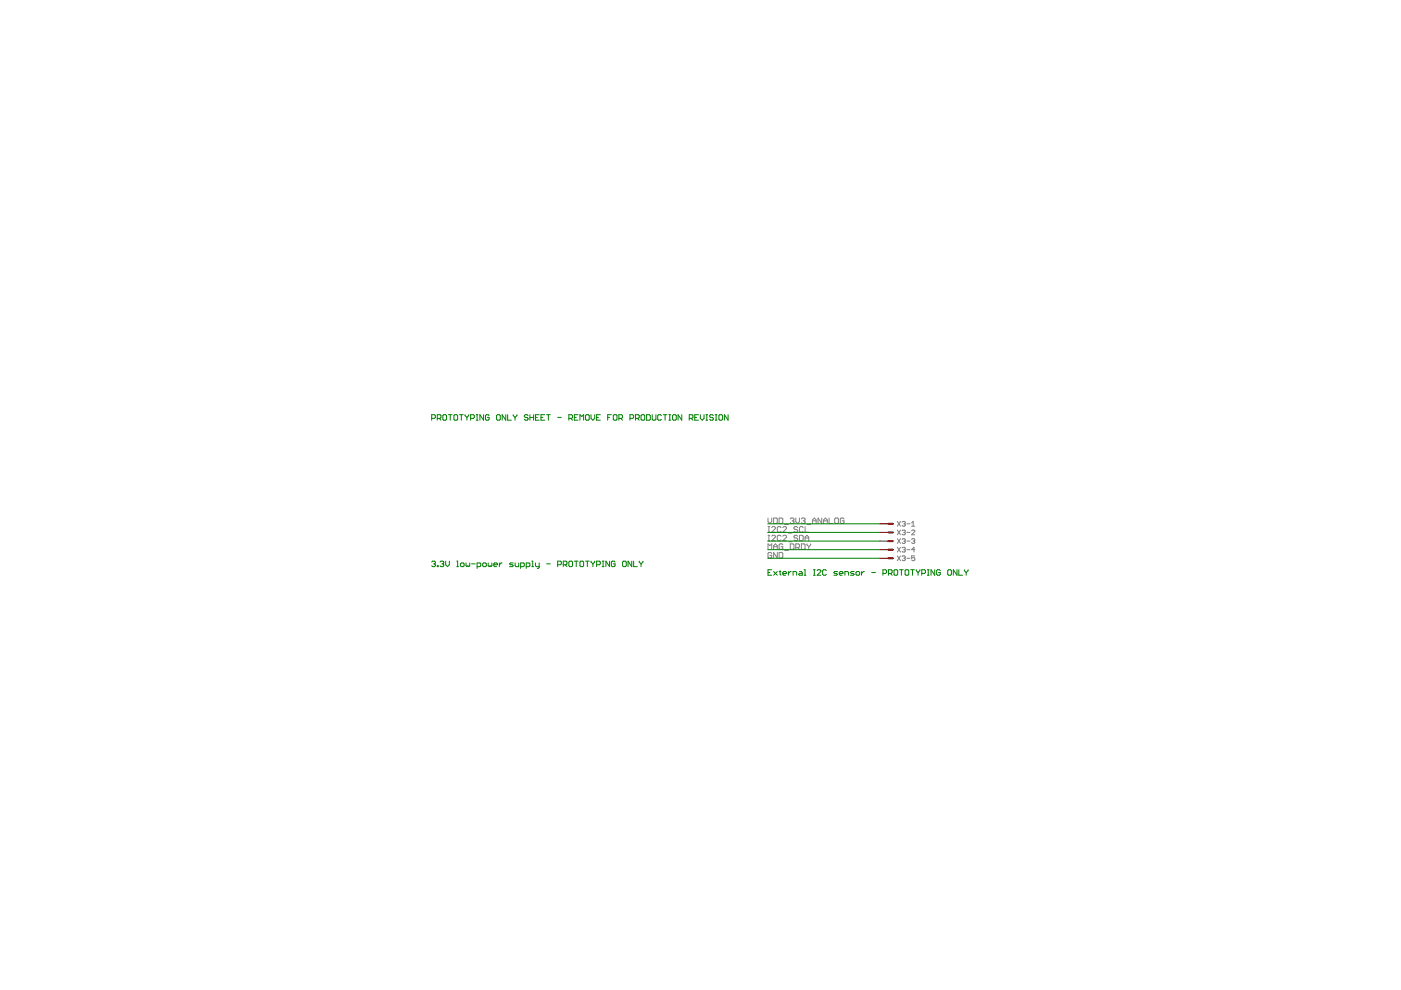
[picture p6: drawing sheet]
<svg xmlns="http://www.w3.org/2000/svg" width="297mm" height="210mm" viewBox="0 0 297 210" stroke-linecap="round" stroke-linejoin="round" font-family="sans-serif">
<g fill="#808080" stroke="#808080" stroke-width=".21">
<path d="M190.2 110.6l.7 1z"/>
<path d="M190.9 110.6l-.7 1z"/>
<path d="M191.3 110.7l.1-.1z"/>
<path d="M191.4 110.6h.4z"/>
<path d="M191.8 110.6l.1 .1z"/>
<path d="M191.9 110.7v.2z"/>
<path d="M191.9 110.9l-.1 .2z"/>
<path d="M191.6 111.1h.2z"/>
<path d="M191.8 111.1l.1 .1z"/>
<path d="M191.9 111.2v.2z"/>
<path d="M191.9 111.4l-.1 .2z"/>
<path d="M191.4 111.6h.4z"/>
<path d="M191.3 111.4l.1 .2z"/>
<path d="M192.3 111.1h.6z"/>
<path d="M193.3 110.9l.3-.3z"/>
<path d="M193.6 110.6v1z"/>
<path d="M193.3 111.6h.7z"/>
<path d="M190.2 112.4l.7 1z"/>
<path d="M190.9 112.4l-.7 1z"/>
<path d="M191.3 112.5l.1-.1z"/>
<path d="M191.4 112.4h.4z"/>
<path d="M191.8 112.4l.1 .1z"/>
<path d="M191.9 112.5v.2z"/>
<path d="M191.9 112.7l-.1 .2z"/>
<path d="M191.6 112.9h.2z"/>
<path d="M191.8 112.9l.1 .2z"/>
<path d="M191.9 113.1v.1z"/>
<path d="M191.9 113.2l-.1 .2z"/>
<path d="M191.4 113.4h.4z"/>
<path d="M191.3 113.2l.1 .2z"/>
<path d="M192.3 112.9h.6z"/>
<path d="M193.3 113.4h.7z"/>
<path d="M193.3 113.4l.7-.7z"/>
<path d="M194 112.5v.2z"/>
<path d="M193.8 112.4l.2 .1z"/>
<path d="M193.4 112.4h.4z"/>
<path d="M193.3 112.5l.1-.1z"/>
<path d="M190.2 114.2l.7 1z"/>
<path d="M190.9 114.2l-.7 1z"/>
<path d="M191.3 114.4l.1-.2z"/>
<path d="M191.4 114.2h.4z"/>
<path d="M191.8 114.2l.1 .2z"/>
<path d="M191.9 114.4v.2z"/>
<path d="M191.9 114.6l-.1 .1z"/>
<path d="M191.6 114.7h.2z"/>
<path d="M191.8 114.7l.1 .2z"/>
<path d="M191.9 114.9v.1z"/>
<path d="M191.9 115l-.1 .2z"/>
<path d="M191.4 115.2h.4z"/>
<path d="M191.3 115l.1 .2z"/>
<path d="M192.3 114.7h.6z"/>
<path d="M193.3 114.4l.1-.2z"/>
<path d="M193.4 114.2h.4z"/>
<path d="M193.8 114.2l.2 .2z"/>
<path d="M194 114.4v.2z"/>
<path d="M194 114.6l-.2 .1z"/>
<path d="M193.6 114.7h.2z"/>
<path d="M193.8 114.7l.2 .2z"/>
<path d="M194 114.9v.1z"/>
<path d="M194 115l-.2 .2z"/>
<path d="M193.4 115.2h.4z"/>
<path d="M193.3 115l.1 .2z"/>
<path d="M190.2 116l.7 1.1z"/>
<path d="M190.9 116l-.7 1.1z"/>
<path d="M191.3 116.2l.1-.2z"/>
<path d="M191.4 116h.4z"/>
<path d="M191.8 116l.1 .2z"/>
<path d="M191.9 116.2v.2z"/>
<path d="M191.9 116.4l-.1 .1z"/>
<path d="M191.6 116.5h.2z"/>
<path d="M191.8 116.5l.1 .2z"/>
<path d="M191.9 116.7v.2z"/>
<path d="M191.9 116.9l-.1 .2z"/>
<path d="M191.4 117.1h.4z"/>
<path d="M191.3 116.9l.1 .2z"/>
<path d="M192.3 116.5h.6z"/>
<path d="M193.8 116v1.1z"/>
<path d="M193.8 116l-.5 .5z"/>
<path d="M193.3 116.5h.7z"/>
<path d="M190.2 117.9l.7 1z"/>
<path d="M190.9 117.9l-.7 1z"/>
<path d="M191.3 118l.1-.1z"/>
<path d="M191.4 117.9h.4z"/>
<path d="M191.8 117.9l.1 .1z"/>
<path d="M191.9 118v.2z"/>
<path d="M191.9 118.2l-.1 .2z"/>
<path d="M191.6 118.4h.2z"/>
<path d="M191.8 118.4l.1 .1z"/>
<path d="M191.9 118.5v.2z"/>
<path d="M191.9 118.7l-.1 .2z"/>
<path d="M191.4 118.9h.4z"/>
<path d="M191.3 118.7l.1 .2z"/>
<path d="M192.3 118.4h.6z"/>
<path d="M193.3 117.9h.7z"/>
<path d="M193.3 117.9v.5z"/>
<path d="M193.3 118.4l.3-.2z"/>
<path d="M193.6 118.2h.2z"/>
<path d="M193.8 118.2l.2 .2z"/>
<path d="M194 118.4v.3z"/>
<path d="M194 118.7l-.2 .2z"/>
<path d="M193.4 118.9h.4z"/>
<path d="M193.3 118.7l.1 .2z"/>
<path d="M163.4 117.1l.2 .2z"/>
<path d="M163 117.1h.4z"/>
<path d="M163 117.1l-.2 .2z"/>
<path d="M162.8 117.3v.8z"/>
<path d="M162.8 118.1l.2 .2z"/>
<path d="M163 118.3h.4z"/>
<path d="M163.6 118.1l-.2 .2z"/>
<path d="M163.6 117.7v.4z"/>
<path d="M163.2 117.7h.4z"/>
<path d="M164 117.1v1.2z"/>
<path d="M164 117.1l.8 1.2z"/>
<path d="M164.8 117.1v1.2z"/>
<path d="M165.2 117.1v1.2z"/>
<path d="M165.2 118.3h.6z"/>
<path d="M166 118.1l-.2 .2z"/>
<path d="M166 117.3v.8z"/>
<path d="M165.8 117.1l.2 .2z"/>
<path d="M165.2 117.1h.6z"/>
<path d="M162.8 112.8h.4z"/>
<path d="M163 111.7v1.1z"/>
<path d="M162.8 111.7h.4z"/>
<path d="M163.6 112.8h.8z"/>
<path d="M163.6 112.8l.8-.7z"/>
<path d="M164.4 111.9v.2z"/>
<path d="M164.2 111.7l.2 .2z"/>
<path d="M163.8 111.7h.4z"/>
<path d="M163.8 111.7l-.2 .2z"/>
<path d="M165.4 111.7l.2 .2z"/>
<path d="M165 111.7h.4z"/>
<path d="M165 111.7l-.2 .2z"/>
<path d="M164.8 111.9v.7z"/>
<path d="M164.8 112.6l.2 .2z"/>
<path d="M165 112.8h.4z"/>
<path d="M165.4 112.8l.2-.2z"/>
<path d="M166 112.8h.8z"/>
<path d="M166 112.8l.8-.7z"/>
<path d="M166.8 111.9v.2z"/>
<path d="M166.6 111.7l.2 .2z"/>
<path d="M166.2 111.7h.4z"/>
<path d="M166.2 111.7l-.2 .2z"/>
<path d="M167.2 113h.7z"/>
<path d="M168.9 111.7l.2 .2z"/>
<path d="M168.5 111.7h.4z"/>
<path d="M168.5 111.7l-.2 .2z"/>
<path d="M168.3 111.9v.2z"/>
<path d="M168.3 112.1l.2 .1z"/>
<path d="M168.5 112.2h.4z"/>
<path d="M168.9 112.2l.2 .2z"/>
<path d="M169.1 112.4v.2z"/>
<path d="M168.9 112.8l.2-.2z"/>
<path d="M168.5 112.8h.4z"/>
<path d="M168.3 112.6l.2 .2z"/>
<path d="M170.1 111.7l.2 .2z"/>
<path d="M169.7 111.7h.4z"/>
<path d="M169.7 111.7l-.2 .2z"/>
<path d="M169.5 111.9v.7z"/>
<path d="M169.5 112.6l.2 .2z"/>
<path d="M169.7 112.8h.4z"/>
<path d="M170.1 112.8l.2-.2z"/>
<path d="M170.7 111.7v1.1z"/>
<path d="M170.7 112.8h.8z"/>
<path d="M162.8 114.7h.4z"/>
<path d="M163 113.5v1.2z"/>
<path d="M162.8 113.5h.4z"/>
<path d="M163.6 114.7h.8z"/>
<path d="M163.6 114.7l.8-.8z"/>
<path d="M164.4 113.7v.2z"/>
<path d="M164.2 113.5l.2 .2z"/>
<path d="M163.8 113.5h.4z"/>
<path d="M163.8 113.5l-.2 .2z"/>
<path d="M165.4 113.5l.2 .2z"/>
<path d="M165 113.5h.4z"/>
<path d="M165 113.5l-.2 .2z"/>
<path d="M164.8 113.7v.8z"/>
<path d="M164.8 114.5l.2 .2z"/>
<path d="M165 114.7h.4z"/>
<path d="M165.4 114.7l.2-.2z"/>
<path d="M166 114.7h.8z"/>
<path d="M166 114.7l.8-.8z"/>
<path d="M166.8 113.7v.2z"/>
<path d="M166.6 113.5l.2 .2z"/>
<path d="M166.2 113.5h.4z"/>
<path d="M166 113.7l.2-.2z"/>
<path d="M167.2 114.9h.7z"/>
<path d="M168.9 113.5l.2 .2z"/>
<path d="M168.5 113.5h.4z"/>
<path d="M168.5 113.5l-.2 .2z"/>
<path d="M168.3 113.7v.2z"/>
<path d="M168.3 113.9l.2 .2z"/>
<path d="M168.5 114.1h.4z"/>
<path d="M168.9 114.1l.2 .2z"/>
<path d="M169.1 114.3v.2z"/>
<path d="M168.9 114.7l.2-.2z"/>
<path d="M168.5 114.7h.4z"/>
<path d="M168.3 114.5l.2 .2z"/>
<path d="M169.5 113.5v1.2z"/>
<path d="M169.5 114.7h.6z"/>
<path d="M170.1 114.7l.2-.2z"/>
<path d="M170.3 113.7v.8z"/>
<path d="M170.1 113.5l.2 .2z"/>
<path d="M169.5 113.5h.6z"/>
<path d="M170.7 113.9v.8z"/>
<path d="M170.7 113.9l.4-.4z"/>
<path d="M171.1 113.5l.4 .4z"/>
<path d="M171.5 113.9v.8z"/>
<path d="M170.7 114.1h.8z"/>
<path d="M162.8 109.8v.8z"/>
<path d="M162.8 110.6l.4 .4z"/>
<path d="M163.2 111l.4-.4z"/>
<path d="M163.6 109.8v.8z"/>
<path d="M164 109.8v1.2z"/>
<path d="M164 111h.6z"/>
<path d="M164.6 111l.2-.2z"/>
<path d="M164.8 110v.8z"/>
<path d="M164.6 109.8l.2 .2z"/>
<path d="M164 109.8h.6z"/>
<path d="M165.2 109.8v1.2z"/>
<path d="M165.2 111h.6z"/>
<path d="M165.8 111l.2-.2z"/>
<path d="M166 110v.8z"/>
<path d="M165.8 109.8l.2 .2z"/>
<path d="M165.2 109.8h.6z"/>
<path d="M166.4 111.2h.8z"/>
<path d="M167.6 110l.1-.2z"/>
<path d="M167.7 109.8h.4z"/>
<path d="M168.1 109.8l.2 .2z"/>
<path d="M168.3 110v.2z"/>
<path d="M168.1 110.4l.2-.2z"/>
<path d="M167.9 110.4h.2z"/>
<path d="M168.1 110.4l.2 .2z"/>
<path d="M168.3 110.6v.2z"/>
<path d="M168.1 111l.2-.2z"/>
<path d="M167.7 111h.4z"/>
<path d="M167.6 110.8l.1 .2z"/>
<path d="M168.7 109.8v.8z"/>
<path d="M168.7 110.6l.4 .4z"/>
<path d="M169.1 111l.4-.4z"/>
<path d="M169.5 109.8v.8z"/>
<path d="M169.9 110l.2-.2z"/>
<path d="M170.1 109.8h.4z"/>
<path d="M170.5 109.8l.2 .2z"/>
<path d="M170.7 110v.2z"/>
<path d="M170.7 110.2l-.2 .2z"/>
<path d="M170.3 110.4h.2z"/>
<path d="M170.5 110.4l.2 .2z"/>
<path d="M170.7 110.6v.2z"/>
<path d="M170.7 110.8l-.2 .2z"/>
<path d="M170.1 111h.4z"/>
<path d="M169.9 110.8l.2 .2z"/>
<path d="M171.1 111.2h.8z"/>
<path d="M172.3 110.2v.8z"/>
<path d="M172.7 109.8l-.4 .4z"/>
<path d="M172.7 109.8l.3 .4z"/>
<path d="M173 110.2v.8z"/>
<path d="M172.3 110.4h.7z"/>
<path d="M173.4 109.8v1.2z"/>
<path d="M173.4 109.8l.8 1.2z"/>
<path d="M174.2 109.8v1.2z"/>
<path d="M174.6 110.2v.8z"/>
<path d="M175 109.8l-.4 .4z"/>
<path d="M175 109.8l.4 .4z"/>
<path d="M175.4 110.2v.8z"/>
<path d="M174.6 110.4h.8z"/>
<path d="M175.8 109.8v1.2z"/>
<path d="M175.8 111h.8z"/>
<path d="M177.2 109.8h.4z"/>
<path d="M177.2 109.8l-.2 .2z"/>
<path d="M177 110v.8z"/>
<path d="M177 110.8l.2 .2z"/>
<path d="M177.2 111h.4z"/>
<path d="M177.6 111l.2-.2z"/>
<path d="M177.8 110v.8z"/>
<path d="M177.6 109.8l.2 .2z"/>
<path d="M178.7 109.8l.2 .2z"/>
<path d="M178.4 109.8h.3z"/>
<path d="M178.4 109.8l-.2 .2z"/>
<path d="M178.2 110v.8z"/>
<path d="M178.2 110.8l.2 .2z"/>
<path d="M178.4 111h.3z"/>
<path d="M178.7 111l.2-.2z"/>
<path d="M178.9 110.4v.4z"/>
<path d="M178.5 110.4h.4z"/>
<path d="M162.8 115.3v1.2z"/>
<path d="M162.8 115.3l.4 .4z"/>
<path d="M163.2 115.7l.4-.4z"/>
<path d="M163.6 115.3v1.2z"/>
<path d="M164 115.7v.8z"/>
<path d="M164 115.7l.4-.4z"/>
<path d="M164.4 115.3l.4 .4z"/>
<path d="M164.8 115.7v.8z"/>
<path d="M164 115.9h.8z"/>
<path d="M165.8 115.3l.2 .2z"/>
<path d="M165.4 115.3h.4z"/>
<path d="M165.2 115.5l.2-.2z"/>
<path d="M165.2 115.5v.8z"/>
<path d="M165.2 116.3l.2 .2z"/>
<path d="M165.4 116.5h.4z"/>
<path d="M165.8 116.5l.2-.2z"/>
<path d="M166 115.9v.4z"/>
<path d="M165.6 115.9h.4z"/>
<path d="M166.4 116.7h.8z"/>
<path d="M167.6 115.3v1.2z"/>
<path d="M167.6 116.5h.5z"/>
<path d="M168.1 116.5l.2-.2z"/>
<path d="M168.3 115.5v.8z"/>
<path d="M168.1 115.3l.2 .2z"/>
<path d="M167.6 115.3h.5z"/>
<path d="M168.7 115.3v1.2z"/>
<path d="M168.7 115.3h.6z"/>
<path d="M169.3 115.3l.2 .2z"/>
<path d="M169.5 115.5v.4z"/>
<path d="M169.5 115.9l-.2 .2z"/>
<path d="M168.7 116.1h.6z"/>
<path d="M169.1 116.1l.4 .4z"/>
<path d="M169.9 115.3v1.2z"/>
<path d="M169.9 116.5h.6z"/>
<path d="M170.5 116.5l.2-.2z"/>
<path d="M170.7 115.5v.8z"/>
<path d="M170.5 115.3l.2 .2z"/>
<path d="M169.9 115.3h.6z"/>
<path d="M171.1 115.3v.2z"/>
<path d="M171.1 115.5l.4 .4z"/>
<path d="M171.5 115.9l.4-.4z"/>
<path d="M171.9 115.3v.2z"/>
<path d="M171.5 115.9v.6z"/>
</g>
<g fill="#800000" stroke="#800000" stroke-width=".21">
<path d="M186.5 111.1h1.9z"/>
<path d="M186.5 112.9h1.9z"/>
<path d="M186.5 114.7h1.9z"/>
<path d="M186.5 116.5h1.9z"/>
<path d="M186.5 118.4h1.9z"/>
</g>
<g fill="#800000" stroke="#800000" stroke-width=".44">
<path d="M188.4 111.1h.9z"/>
<path d="M188.4 112.9h.9z"/>
<path d="M188.4 114.7h.9z"/>
<path d="M188.4 116.5h.9z"/>
<path d="M188.4 118.4h.9z"/>
</g>
<g fill="#008000" stroke="#008000" stroke-width=".21">
<path d="M91.5 87.9v1.2z"/>
<path d="M91.5 87.9h.6z"/>
<path d="M92.1 87.9l.2 .2z"/>
<path d="M92.3 88.1v.4z"/>
<path d="M92.3 88.5l-.2 .2z"/>
<path d="M91.5 88.7h.6z"/>
<path d="M92.7 87.9v1.2z"/>
<path d="M92.7 87.9h.6z"/>
<path d="M93.3 87.9l.2 .2z"/>
<path d="M93.5 88.1v.4z"/>
<path d="M93.5 88.5l-.2 .2z"/>
<path d="M92.7 88.7h.6z"/>
<path d="M93.1 88.7l.4 .4z"/>
<path d="M94.1 87.9h.4z"/>
<path d="M94.1 87.9l-.2 .2z"/>
<path d="M93.9 88.1v.8z"/>
<path d="M93.9 88.9l.2 .2z"/>
<path d="M94.1 89.1h.4z"/>
<path d="M94.5 89.1l.2-.2z"/>
<path d="M94.7 88.1v.8z"/>
<path d="M94.5 87.9l.2 .2z"/>
<path d="M95.5 87.9v1.2z"/>
<path d="M95.1 87.9h.7z"/>
<path d="M96.4 87.9h.4z"/>
<path d="M96.4 87.9l-.2 .2z"/>
<path d="M96.2 88.1v.8z"/>
<path d="M96.2 88.9l.2 .2z"/>
<path d="M96.4 89.1h.4z"/>
<path d="M96.8 89.1l.2-.2z"/>
<path d="M97 88.1v.8z"/>
<path d="M96.8 87.9l.2 .2z"/>
<path d="M97.8 87.9v1.2z"/>
<path d="M97.4 87.9h.8z"/>
<path d="M98.6 87.9v.2z"/>
<path d="M98.6 88.1l.4 .4z"/>
<path d="M99 88.5l.4-.4z"/>
<path d="M99.4 87.9v.2z"/>
<path d="M99 88.5v.6z"/>
<path d="M99.8 87.9v1.2z"/>
<path d="M99.8 87.9h.6z"/>
<path d="M100.4 87.9l.2 .2z"/>
<path d="M100.6 88.1v.4z"/>
<path d="M100.6 88.5l-.2 .2z"/>
<path d="M99.8 88.7h.6z"/>
<path d="M101 89.1h.3z"/>
<path d="M101.2 87.9v1.2z"/>
<path d="M101 87.9h.3z"/>
<path d="M101.7 87.9v1.2z"/>
<path d="M101.7 87.9l.8 1.2z"/>
<path d="M102.5 87.9v1.2z"/>
<path d="M103.5 87.9l.2 .2z"/>
<path d="M103.1 87.9h.4z"/>
<path d="M103.1 87.9l-.2 .2z"/>
<path d="M102.9 88.1v.8z"/>
<path d="M102.9 88.9l.2 .2z"/>
<path d="M103.1 89.1h.4z"/>
<path d="M103.5 89.1l.2-.2z"/>
<path d="M103.7 88.5v.4z"/>
<path d="M103.3 88.5h.4z"/>
<path d="M105.5 87.9h.4z"/>
<path d="M105.5 87.9l-.2 .2z"/>
<path d="M105.3 88.1v.8z"/>
<path d="M105.3 88.9l.2 .2z"/>
<path d="M105.5 89.1h.4z"/>
<path d="M105.9 89.1l.2-.2z"/>
<path d="M106.1 88.1v.8z"/>
<path d="M105.9 87.9l.2 .2z"/>
<path d="M106.5 87.9v1.2z"/>
<path d="M106.5 87.9l.7 1.2z"/>
<path d="M107.2 87.9v1.2z"/>
<path d="M107.6 87.9v1.2z"/>
<path d="M107.6 89.1h.8z"/>
<path d="M108.8 87.9v.2z"/>
<path d="M108.8 88.1l.4 .4z"/>
<path d="M109.2 88.5l.4-.4z"/>
<path d="M109.6 87.9v.2z"/>
<path d="M109.2 88.5v.6z"/>
<path d="M111.8 87.9l.2 .2z"/>
<path d="M111.4 87.9h.4z"/>
<path d="M111.2 88.1l.2-.2z"/>
<path d="M111.2 88.1v.2z"/>
<path d="M111.2 88.3l.2 .2z"/>
<path d="M111.4 88.5h.4z"/>
<path d="M111.8 88.5l.2 .2z"/>
<path d="M112 88.7v.2z"/>
<path d="M112 88.9l-.2 .2z"/>
<path d="M111.4 89.1h.4z"/>
<path d="M111.2 88.9l.2 .2z"/>
<path d="M112.4 87.9v1.2z"/>
<path d="M112.4 88.5h.7z"/>
<path d="M113.1 87.9v1.2z"/>
<path d="M113.5 87.9h.8z"/>
<path d="M113.5 87.9v1.2z"/>
<path d="M113.5 89.1h.8z"/>
<path d="M113.5 88.5h.4z"/>
<path d="M114.7 87.9h.8z"/>
<path d="M114.7 87.9v1.2z"/>
<path d="M114.7 89.1h.8z"/>
<path d="M114.7 88.5h.4z"/>
<path d="M116.3 87.9v1.2z"/>
<path d="M115.9 87.9h.8z"/>
<path d="M118.2 88.5h.8z"/>
<path d="M120.6 87.9v1.2z"/>
<path d="M120.6 87.9h.6z"/>
<path d="M121.2 87.9l.2 .2z"/>
<path d="M121.4 88.1v.4z"/>
<path d="M121.4 88.5l-.2 .2z"/>
<path d="M120.6 88.7h.6z"/>
<path d="M121 88.7l.4 .4z"/>
<path d="M121.8 87.9h.8z"/>
<path d="M121.8 87.9v1.2z"/>
<path d="M121.8 89.1h.8z"/>
<path d="M121.8 88.5h.4z"/>
<path d="M123 87.9v1.2z"/>
<path d="M123 87.9l.3 .4z"/>
<path d="M123.3 88.3l.4-.4z"/>
<path d="M123.7 87.9v1.2z"/>
<path d="M124.3 87.9h.4z"/>
<path d="M124.3 87.9l-.2 .2z"/>
<path d="M124.1 88.1v.8z"/>
<path d="M124.1 88.9l.2 .2z"/>
<path d="M124.3 89.1h.4z"/>
<path d="M124.7 89.1l.2-.2z"/>
<path d="M124.9 88.1v.8z"/>
<path d="M124.7 87.9l.2 .2z"/>
<path d="M125.3 87.9v.8z"/>
<path d="M125.3 88.7l.4 .4z"/>
<path d="M125.7 89.1l.4-.4z"/>
<path d="M126.1 87.9v.8z"/>
<path d="M126.5 87.9h.8z"/>
<path d="M126.5 87.9v1.2z"/>
<path d="M126.5 89.1h.8z"/>
<path d="M126.5 88.5h.4z"/>
<path d="M128.8 87.9v1.2z"/>
<path d="M128.8 87.9h.8z"/>
<path d="M128.8 88.5h.4z"/>
<path d="M130.2 87.9h.4z"/>
<path d="M130.2 87.9l-.2 .2z"/>
<path d="M130 88.1v.8z"/>
<path d="M130 88.9l.2 .2z"/>
<path d="M130.2 89.1h.4z"/>
<path d="M130.6 89.1l.2-.2z"/>
<path d="M130.8 88.1v.8z"/>
<path d="M130.6 87.9l.2 .2z"/>
<path d="M131.2 87.9v1.2z"/>
<path d="M131.2 87.9h.6z"/>
<path d="M131.8 87.9l.2 .2z"/>
<path d="M132 88.1v.4z"/>
<path d="M132 88.5l-.2 .2z"/>
<path d="M131.2 88.7h.6z"/>
<path d="M131.6 88.7l.4 .4z"/>
<path d="M133.6 87.9v1.2z"/>
<path d="M133.6 87.9h.6z"/>
<path d="M134.2 87.9l.1 .2z"/>
<path d="M134.3 88.1v.4z"/>
<path d="M134.3 88.5l-.1 .2z"/>
<path d="M133.6 88.7h.6z"/>
<path d="M134.7 87.9v1.2z"/>
<path d="M134.7 87.9h.6z"/>
<path d="M135.3 87.9l.2 .2z"/>
<path d="M135.5 88.1v.4z"/>
<path d="M135.3 88.7l.2-.2z"/>
<path d="M134.7 88.7h.6z"/>
<path d="M135.1 88.7l.4 .4z"/>
<path d="M136.1 87.9h.4z"/>
<path d="M135.9 88.1l.2-.2z"/>
<path d="M135.9 88.1v.8z"/>
<path d="M135.9 88.9l.2 .2z"/>
<path d="M136.1 89.1h.4z"/>
<path d="M136.5 89.1l.2-.2z"/>
<path d="M136.7 88.1v.8z"/>
<path d="M136.5 87.9l.2 .2z"/>
<path d="M137.1 87.9v1.2z"/>
<path d="M137.1 89.1h.6z"/>
<path d="M137.7 89.1l.2-.2z"/>
<path d="M137.9 88.1v.8z"/>
<path d="M137.7 87.9l.2 .2z"/>
<path d="M137.1 87.9h.6z"/>
<path d="M138.3 87.9v1z"/>
<path d="M138.3 88.9l.2 .2z"/>
<path d="M138.5 89.1h.4z"/>
<path d="M138.9 89.1l.2-.2z"/>
<path d="M139.1 87.9v1z"/>
<path d="M140 87.9l.2 .2z"/>
<path d="M139.7 87.9h.3z"/>
<path d="M139.4 88.1l.3-.2z"/>
<path d="M139.4 88.1v.8z"/>
<path d="M139.4 88.9l.3 .2z"/>
<path d="M139.7 89.1h.3z"/>
<path d="M140 89.1l.2-.2z"/>
<path d="M141 87.9v1.2z"/>
<path d="M140.6 87.9h.8z"/>
<path d="M141.8 89.1h.4z"/>
<path d="M142 87.9v1.2z"/>
<path d="M141.8 87.9h.4z"/>
<path d="M142.8 87.9h.4z"/>
<path d="M142.8 87.9l-.2 .2z"/>
<path d="M142.6 88.1v.8z"/>
<path d="M142.6 88.9l.2 .2z"/>
<path d="M142.8 89.1h.4z"/>
<path d="M143.2 89.1l.2-.2z"/>
<path d="M143.4 88.1v.8z"/>
<path d="M143.2 87.9l.2 .2z"/>
<path d="M143.8 87.9v1.2z"/>
<path d="M143.8 87.9l.7 1.2z"/>
<path d="M144.5 87.9v1.2z"/>
<path d="M146.1 87.9v1.2z"/>
<path d="M146.1 87.9h.6z"/>
<path d="M146.7 87.9l.2 .2z"/>
<path d="M146.9 88.1v.4z"/>
<path d="M146.9 88.5l-.2 .2z"/>
<path d="M146.1 88.7h.6z"/>
<path d="M146.5 88.7l.4 .4z"/>
<path d="M147.3 87.9h.8z"/>
<path d="M147.3 87.9v1.2z"/>
<path d="M147.3 89.1h.8z"/>
<path d="M147.3 88.5h.4z"/>
<path d="M148.5 87.9v.8z"/>
<path d="M148.5 88.7l.4 .4z"/>
<path d="M149.3 88.7l-.4 .4z"/>
<path d="M149.3 87.9v.8z"/>
<path d="M149.7 89.1h.4z"/>
<path d="M149.9 87.9v1.2z"/>
<path d="M149.7 87.9h.4z"/>
<path d="M151 87.9l.2 .2z"/>
<path d="M150.6 87.9h.4z"/>
<path d="M150.6 87.9l-.1 .2z"/>
<path d="M150.5 88.1v.2z"/>
<path d="M150.5 88.3l.1 .2z"/>
<path d="M150.6 88.5h.4z"/>
<path d="M151 88.5l.2 .2z"/>
<path d="M151.2 88.7v.2z"/>
<path d="M151.2 88.9l-.2 .2z"/>
<path d="M150.6 89.1h.4z"/>
<path d="M150.5 88.9l.1 .2z"/>
<path d="M151.6 89.1h.4z"/>
<path d="M151.8 87.9v1.2z"/>
<path d="M151.6 87.9h.4z"/>
<path d="M152.6 87.9h.4z"/>
<path d="M152.6 87.9l-.2 .2z"/>
<path d="M152.4 88.1v.8z"/>
<path d="M152.4 88.9l.2 .2z"/>
<path d="M152.6 89.1h.4z"/>
<path d="M153 89.1l.2-.2z"/>
<path d="M153.2 88.1v.8z"/>
<path d="M153 87.9l.2 .2z"/>
<path d="M153.6 87.9v1.2z"/>
<path d="M153.6 87.9l.8 1.2z"/>
<path d="M154.4 87.9v1.2z"/>
<path d="M91.5 119.2l.2-.2z"/>
<path d="M91.7 119h.4z"/>
<path d="M92.1 119l.2 .2z"/>
<path d="M92.3 119.2v.2z"/>
<path d="M92.3 119.4l-.2 .1z"/>
<path d="M91.9 119.5h.2z"/>
<path d="M92.1 119.5l.2 .2z"/>
<path d="M92.3 119.7v.3z"/>
<path d="M92.1 120.1l.2-.1z"/>
<path d="M91.7 120.1h.4z"/>
<path d="M91.5 120l.2 .1z"/>
<path d="M92.7 120v.1z"/>
<path d="M92.7 120h.2z"/>
<path d="M92.9 120v.1z"/>
<path d="M92.7 120.1h.2z"/>
<path d="M93.3 119.2l.2-.2z"/>
<path d="M93.5 119h.4z"/>
<path d="M93.9 119l.2 .2z"/>
<path d="M94.1 119.2v.2z"/>
<path d="M94.1 119.4l-.2 .1z"/>
<path d="M93.7 119.5h.2z"/>
<path d="M93.9 119.5l.2 .2z"/>
<path d="M94.1 119.7v.3z"/>
<path d="M94.1 120l-.2 .1z"/>
<path d="M93.5 120.1h.4z"/>
<path d="M93.3 120l.2 .1z"/>
<path d="M94.5 119v.7z"/>
<path d="M94.5 119.7l.4 .4z"/>
<path d="M94.9 120.1l.4-.4z"/>
<path d="M95.3 119v.7z"/>
<path d="M96.8 119h.2z"/>
<path d="M97 119v1.1z"/>
<path d="M96.8 120.1h.4z"/>
<path d="M97.8 120.1h.4z"/>
<path d="M98.2 120.1l.2-.1z"/>
<path d="M98.4 119.5v.5z"/>
<path d="M98.2 119.4l.2 .1z"/>
<path d="M97.8 119.4h.4z"/>
<path d="M97.8 119.4l-.2 .1z"/>
<path d="M97.6 119.5v.5z"/>
<path d="M97.6 120l.2 .1z"/>
<path d="M98.8 119.4v.6z"/>
<path d="M98.8 120l.2 .1z"/>
<path d="M99 120.1l.2-.1z"/>
<path d="M99.2 120l.2 .1z"/>
<path d="M99.4 120.1l.2-.1z"/>
<path d="M99.6 119.4v.6z"/>
<path d="M100 119.5h.8z"/>
<path d="M101.2 119.4v1.1z"/>
<path d="M101.2 119.4h.5z"/>
<path d="M101.7 119.4l.2 .1z"/>
<path d="M101.9 119.5v.5z"/>
<path d="M101.9 120l-.2 .1z"/>
<path d="M101.2 120.1h.5z"/>
<path d="M102.5 120.1h.4z"/>
<path d="M102.9 120.1l.2-.1z"/>
<path d="M103.1 119.5v.5z"/>
<path d="M102.9 119.4l.2 .1z"/>
<path d="M102.5 119.4h.4z"/>
<path d="M102.5 119.4l-.2 .1z"/>
<path d="M102.3 119.5v.5z"/>
<path d="M102.3 120l.2 .1z"/>
<path d="M103.5 119.4v.6z"/>
<path d="M103.5 120l.2 .1z"/>
<path d="M103.7 120.1l.2-.1z"/>
<path d="M103.9 120l.2 .1z"/>
<path d="M104.1 120.1l.2-.1z"/>
<path d="M104.3 119.4v.6z"/>
<path d="M104.9 120.1h.4z"/>
<path d="M104.7 120l.2 .1z"/>
<path d="M104.7 119.5v.5z"/>
<path d="M104.7 119.5l.2-.1z"/>
<path d="M104.9 119.4h.4z"/>
<path d="M105.3 119.4l.2 .1z"/>
<path d="M105.5 119.5v.2z"/>
<path d="M104.7 119.7h.8z"/>
<path d="M105.9 119.4v.7z"/>
<path d="M106.3 119.4l-.4 .3z"/>
<path d="M106.3 119.4h.1z"/>
<path d="M108 120.1h.6z"/>
<path d="M108.6 120.1l.2-.1z"/>
<path d="M108.6 119.7l.2 .3z"/>
<path d="M108.2 119.7h.4z"/>
<path d="M108 119.5l.2 .2z"/>
<path d="M108.2 119.4l-.2 .1z"/>
<path d="M108.2 119.4h.6z"/>
<path d="M109.2 119.4v.6z"/>
<path d="M109.2 120l.2 .1z"/>
<path d="M109.4 120.1h.6z"/>
<path d="M110 119.4v.7z"/>
<path d="M110.4 119.4v1.1z"/>
<path d="M110.4 119.4h.6z"/>
<path d="M111 119.4l.2 .1z"/>
<path d="M111.2 119.5v.5z"/>
<path d="M111.2 120l-.2 .1z"/>
<path d="M110.4 120.1h.6z"/>
<path d="M111.6 119.4v1.1z"/>
<path d="M111.6 119.4h.6z"/>
<path d="M112.2 119.4l.2 .1z"/>
<path d="M112.4 119.5v.5z"/>
<path d="M112.4 120l-.2 .1z"/>
<path d="M111.6 120.1h.6z"/>
<path d="M112.8 119h.1z"/>
<path d="M112.9 119v1.1z"/>
<path d="M112.8 120.1h.3z"/>
<path d="M113.5 119.4v.6z"/>
<path d="M113.5 120l.2 .1z"/>
<path d="M113.7 120.1h.6z"/>
<path d="M114.3 119.4v.9z"/>
<path d="M114.1 120.5l.2-.2z"/>
<path d="M113.9 120.5h.2z"/>
<path d="M115.9 119.5h.8z"/>
<path d="M118.2 119v1.1z"/>
<path d="M118.2 119h.6z"/>
<path d="M118.8 119l.2 .2z"/>
<path d="M119 119.2v.3z"/>
<path d="M119 119.5l-.2 .2z"/>
<path d="M118.2 119.7h.6z"/>
<path d="M119.4 119v1.1z"/>
<path d="M119.4 119h.6z"/>
<path d="M120 119l.2 .2z"/>
<path d="M120.2 119.2v.3z"/>
<path d="M120.2 119.5l-.2 .2z"/>
<path d="M119.4 119.7h.6z"/>
<path d="M119.8 119.7l.4 .4z"/>
<path d="M120.8 119h.4z"/>
<path d="M120.8 119l-.2 .2z"/>
<path d="M120.6 119.2v.8z"/>
<path d="M120.6 120l.2 .1z"/>
<path d="M120.8 120.1h.4z"/>
<path d="M121.2 120.1l.2-.1z"/>
<path d="M121.4 119.2v.8z"/>
<path d="M121.2 119l.2 .2z"/>
<path d="M122.2 119v1.1z"/>
<path d="M121.8 119h.8z"/>
<path d="M123.1 119h.4z"/>
<path d="M123.1 119l-.1 .2z"/>
<path d="M123 119.2v.8z"/>
<path d="M123 120l.1 .1z"/>
<path d="M123.1 120.1h.4z"/>
<path d="M123.5 120.1l.2-.1z"/>
<path d="M123.7 119.2v.8z"/>
<path d="M123.5 119l.2 .2z"/>
<path d="M124.5 119v1.1z"/>
<path d="M124.1 119h.8z"/>
<path d="M125.3 119v.2z"/>
<path d="M125.3 119.2l.4 .3z"/>
<path d="M125.7 119.5l.4-.3z"/>
<path d="M126.1 119v.2z"/>
<path d="M125.7 119.5v.6z"/>
<path d="M126.5 119v1.1z"/>
<path d="M126.5 119h.6z"/>
<path d="M127.1 119l.2 .2z"/>
<path d="M127.3 119.2v.3z"/>
<path d="M127.3 119.5l-.2 .2z"/>
<path d="M126.5 119.7h.6z"/>
<path d="M127.7 120.1h.4z"/>
<path d="M127.9 119v1.1z"/>
<path d="M127.7 119h.4z"/>
<path d="M128.5 119v1.1z"/>
<path d="M128.5 119l.7 1.1z"/>
<path d="M129.2 119v1.1z"/>
<path d="M130.2 119l.2 .2z"/>
<path d="M129.8 119h.4z"/>
<path d="M129.6 119.2l.2-.2z"/>
<path d="M129.6 119.2v.8z"/>
<path d="M129.6 120l.2 .1z"/>
<path d="M129.8 120.1h.4z"/>
<path d="M130.2 120.1l.2-.1z"/>
<path d="M130.4 119.5v.5z"/>
<path d="M130 119.5h.4z"/>
<path d="M132.2 119h.4z"/>
<path d="M132.2 119l-.2 .2z"/>
<path d="M132 119.2v.8z"/>
<path d="M132 120l.2 .1z"/>
<path d="M132.2 120.1h.4z"/>
<path d="M132.6 120.1l.2-.1z"/>
<path d="M132.8 119.2v.8z"/>
<path d="M132.6 119l.2 .2z"/>
<path d="M133.2 119v1.1z"/>
<path d="M133.2 119l.7 1.1z"/>
<path d="M133.9 119v1.1z"/>
<path d="M134.3 119v1.1z"/>
<path d="M134.3 120.1h.8z"/>
<path d="M135.5 119v.2z"/>
<path d="M135.5 119.2l.4 .3z"/>
<path d="M135.9 119.5l.4-.3z"/>
<path d="M136.3 119v.2z"/>
<path d="M135.9 119.5v.6z"/>
<path d="M162.8 120.8h.8z"/>
<path d="M162.8 120.8v1.2z"/>
<path d="M162.8 122h.8z"/>
<path d="M162.8 121.4h.4z"/>
<path d="M164 121.2l.8 .8z"/>
<path d="M164 122l.8-.8z"/>
<path d="M165.4 121v.8z"/>
<path d="M165.4 121.8l.2 .2z"/>
<path d="M165.2 121.2h.4z"/>
<path d="M166.2 122h.4z"/>
<path d="M166 121.8l.2 .2z"/>
<path d="M166 121.4v.4z"/>
<path d="M166 121.4l.2-.2z"/>
<path d="M166.2 121.2h.4z"/>
<path d="M166.6 121.2l.2 .2z"/>
<path d="M166.8 121.4v.2z"/>
<path d="M166 121.6h.8z"/>
<path d="M167.2 121.2v.8z"/>
<path d="M167.2 121.6l.4-.4z"/>
<path d="M167.6 121.2h.1z"/>
<path d="M168.1 121.2v.8z"/>
<path d="M168.1 121.2h.6z"/>
<path d="M168.7 121.2l.2 .2z"/>
<path d="M168.9 121.4v.6z"/>
<path d="M169.5 121.2h.4z"/>
<path d="M169.9 121.2l.2 .2z"/>
<path d="M170.1 121.4v.6z"/>
<path d="M169.5 122h.6z"/>
<path d="M169.3 121.8l.2 .2z"/>
<path d="M169.3 121.8l.2-.2z"/>
<path d="M169.5 121.6h.6z"/>
<path d="M170.5 120.8h.2z"/>
<path d="M170.7 120.8v1.2z"/>
<path d="M170.5 122h.4z"/>
<path d="M172.5 122h.3z"/>
<path d="M172.7 120.8v1.2z"/>
<path d="M172.5 120.8h.3z"/>
<path d="M173.2 122h.8z"/>
<path d="M173.2 122l.8-.8z"/>
<path d="M174 121v.2z"/>
<path d="M173.8 120.8l.2 .2z"/>
<path d="M173.4 120.8h.4z"/>
<path d="M173.4 120.8l-.2 .2z"/>
<path d="M175 120.8l.2 .2z"/>
<path d="M174.6 120.8h.4z"/>
<path d="M174.4 121l.2-.2z"/>
<path d="M174.4 121v.8z"/>
<path d="M174.4 121.8l.2 .2z"/>
<path d="M174.6 122h.4z"/>
<path d="M175 122l.2-.2z"/>
<path d="M176.8 122h.6z"/>
<path d="M177.4 122l.2-.2z"/>
<path d="M177.4 121.6l.2 .2z"/>
<path d="M177 121.6h.4z"/>
<path d="M176.8 121.4l.2 .2z"/>
<path d="M177 121.2l-.2 .2z"/>
<path d="M177 121.2h.6z"/>
<path d="M178.2 122h.3z"/>
<path d="M177.9 121.8l.3 .2z"/>
<path d="M177.9 121.4v.4z"/>
<path d="M178.2 121.2l-.3 .2z"/>
<path d="M178.2 121.2h.3z"/>
<path d="M178.5 121.2l.2 .2z"/>
<path d="M178.7 121.4v.2z"/>
<path d="M177.9 121.6h.8z"/>
<path d="M179.1 121.2v.8z"/>
<path d="M179.1 121.2h.6z"/>
<path d="M179.7 121.2l.2 .2z"/>
<path d="M179.9 121.4v.6z"/>
<path d="M180.3 122h.6z"/>
<path d="M180.9 122l.2-.2z"/>
<path d="M180.9 121.6l.2 .2z"/>
<path d="M180.5 121.6h.4z"/>
<path d="M180.3 121.4l.2 .2z"/>
<path d="M180.5 121.2l-.2 .2z"/>
<path d="M180.5 121.2h.6z"/>
<path d="M181.7 122h.4z"/>
<path d="M182.1 122l.2-.2z"/>
<path d="M182.3 121.4v.4z"/>
<path d="M182.1 121.2l.2 .2z"/>
<path d="M181.7 121.2h.4z"/>
<path d="M181.7 121.2l-.2 .2z"/>
<path d="M181.5 121.4v.4z"/>
<path d="M181.5 121.8l.2 .2z"/>
<path d="M182.7 121.2v.8z"/>
<path d="M182.7 121.6l.4-.4z"/>
<path d="M183.1 121.2h.2z"/>
<path d="M184.8 121.4h.8z"/>
<path d="M187.2 120.8v1.2z"/>
<path d="M187.2 120.8h.6z"/>
<path d="M187.8 120.8l.2 .2z"/>
<path d="M188 121v.4z"/>
<path d="M188 121.4l-.2 .2z"/>
<path d="M187.2 121.6h.6z"/>
<path d="M188.4 120.8v1.2z"/>
<path d="M188.4 120.8h.6z"/>
<path d="M189 120.8l.1 .2z"/>
<path d="M189.1 121v.4z"/>
<path d="M189.1 121.4l-.1 .2z"/>
<path d="M188.4 121.6h.6z"/>
<path d="M188.8 121.6l.3 .4z"/>
<path d="M189.7 120.8h.4z"/>
<path d="M189.7 120.8l-.2 .2z"/>
<path d="M189.5 121v.8z"/>
<path d="M189.5 121.8l.2 .2z"/>
<path d="M189.7 122h.4z"/>
<path d="M190.1 122l.2-.2z"/>
<path d="M190.3 121v.8z"/>
<path d="M190.1 120.8l.2 .2z"/>
<path d="M191.1 120.8v1.2z"/>
<path d="M190.7 120.8h.8z"/>
<path d="M192.1 120.8h.4z"/>
<path d="M192.1 120.8l-.2 .2z"/>
<path d="M191.9 121v.8z"/>
<path d="M191.9 121.8l.2 .2z"/>
<path d="M192.1 122h.4z"/>
<path d="M192.5 122l.2-.2z"/>
<path d="M192.7 121v.8z"/>
<path d="M192.5 120.8l.2 .2z"/>
<path d="M193.5 120.8v1.2z"/>
<path d="M193.1 120.8h.8z"/>
<path d="M194.3 120.8v.2z"/>
<path d="M194.3 121l.3 .4z"/>
<path d="M195 121l-.4 .4z"/>
<path d="M195 120.8v.2z"/>
<path d="M194.6 121.4v.6z"/>
<path d="M195.4 120.8v1.2z"/>
<path d="M195.4 120.8h.6z"/>
<path d="M196 120.8l.2 .2z"/>
<path d="M196.2 121v.4z"/>
<path d="M196.2 121.4l-.2 .2z"/>
<path d="M195.4 121.6h.6z"/>
<path d="M196.6 122h.4z"/>
<path d="M196.8 120.8v1.2z"/>
<path d="M196.6 120.8h.4z"/>
<path d="M197.4 120.8v1.2z"/>
<path d="M197.4 120.8l.8 1.2z"/>
<path d="M198.2 120.8v1.2z"/>
<path d="M199.2 120.8l.2 .2z"/>
<path d="M198.8 120.8h.4z"/>
<path d="M198.8 120.8l-.2 .2z"/>
<path d="M198.6 121v.8z"/>
<path d="M198.6 121.8l.2 .2z"/>
<path d="M198.8 122h.4z"/>
<path d="M199.2 122l.2-.2z"/>
<path d="M199.4 121.4v.4z"/>
<path d="M199 121.4h.4z"/>
<path d="M201.1 120.8h.4z"/>
<path d="M200.9 121l.2-.2z"/>
<path d="M200.9 121v.8z"/>
<path d="M200.9 121.8l.2 .2z"/>
<path d="M201.1 122h.4z"/>
<path d="M201.5 122l.2-.2z"/>
<path d="M201.7 121v.8z"/>
<path d="M201.5 120.8l.2 .2z"/>
<path d="M202.1 120.8v1.2z"/>
<path d="M202.1 120.8l.8 1.2z"/>
<path d="M202.9 120.8v1.2z"/>
<path d="M203.3 120.8v1.2z"/>
<path d="M203.3 122h.8z"/>
<path d="M204.5 120.8v.2z"/>
<path d="M204.5 121l.4 .4z"/>
<path d="M204.9 121.4l.4-.4z"/>
<path d="M205.3 120.8v.2z"/>
<path d="M204.9 121.4v.6z"/>
<path d="M162.8 118.4h23.7z"/>
<path d="M162.8 112.9h23.7z"/>
<path d="M162.8 114.7h23.7z"/>
<path d="M162.8 111.1h23.7z"/>
<path d="M162.8 116.5h23.7z"/>
</g>
</svg>
